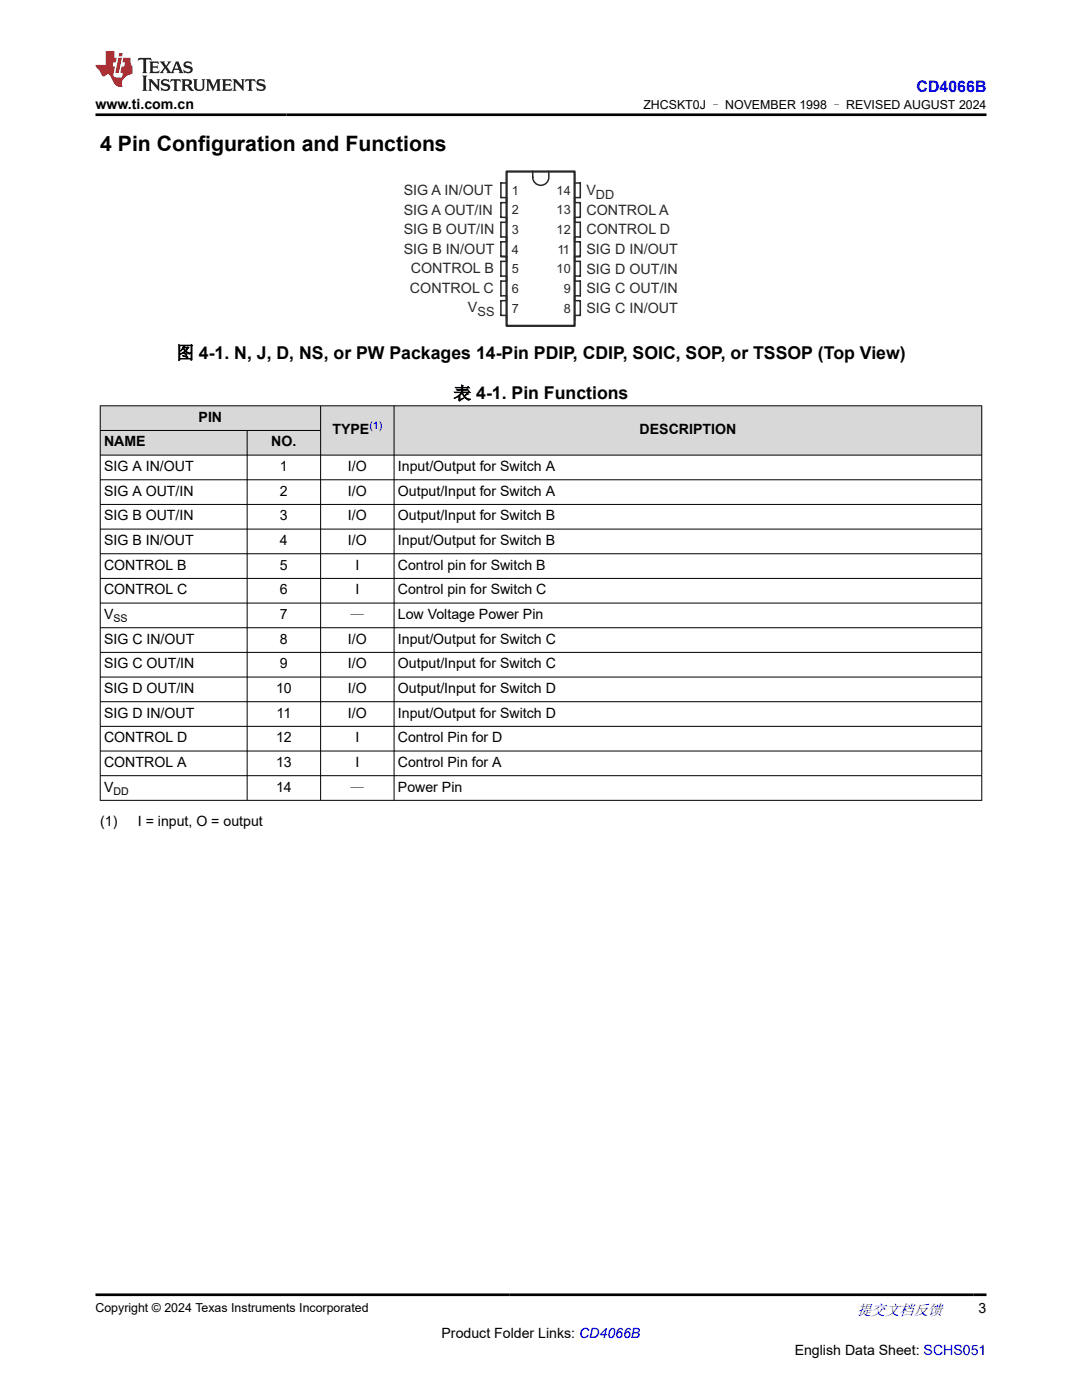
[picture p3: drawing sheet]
<svg xmlns="http://www.w3.org/2000/svg" width="216mm" height="279mm" viewBox="0 0 216 279" stroke-linecap="round" stroke-linejoin="round" font-family="sans-serif">
<defs><g id="words">
<text font-size="4.2" x="20" y="30.1">4 Pin Configuration and Functions</text>
<g font-size="3.5">
<text x="35.2" y="71.6">图 4-1. N, J, D, NS, or PW Packages 14-Pin PDIP, CDIP, SOIC, SOP, or TSSOP (Top View)</text>
<text x="90.5" y="79.7">表 4-1. Pin Functions</text>
</g>
<text font-size="3.2" fill="#00f" x="182.9" y="18.3">CD4066B</text>
<text font-size="3" fill="#00f" x="171" y="262.4">提交文档反馈</text>
<g font-size="2.9" fill="#2b292a">
<text x="80.5" y="38.9">SIG A IN/OUT</text>
<text x="117" y="39">V</text>
<text x="80.5" y="42.8">SIG A OUT/IN</text>
<text x="80.5" y="46.7">SIG B OUT/IN</text>
<text x="117" y="42.9">CONTROL A</text>
<text x="117" y="46.8">CONTROL D</text>
<text x="80.5" y="50.6">SIG B IN/OUT</text>
<text x="117" y="50.7">SIG D IN/OUT</text>
<text x="81.8" y="58.4">CONTROL C</text>
<text x="82" y="54.5">CONTROL B</text>
<text x="117" y="54.6">SIG D OUT/IN</text>
<text x="117" y="58.5">SIG C OUT/IN</text>
<text x="93.4" y="62.3">V</text>
<text x="117" y="62.4">SIG C IN/OUT</text>
</g>
<g font-size="2.8">
<text x="19" y="21.7">www.ti.com.cn</text>
<text x="20.8" y="89.1">NAME</text>
<text x="39.6" y="84.2">PIN</text>
<text x="54.1" y="89.1">NO.</text>
<text x="66.3" y="86.6">TYPE</text>
<text x="127.6" y="86.6">DESCRIPTION</text>
<text x="20.8" y="94">SIG A IN/OUT</text>
<text x="55.9" y="94">1</text>
<text x="69.4" y="94">I/O</text>
<text x="79.4" y="94">Input/Output for Switch A</text>
<text x="20.8" y="98.9">SIG A OUT/IN</text>
<text x="55.9" y="98.9">2</text>
<text x="69.4" y="98.9">I/O</text>
<text x="79.4" y="98.9">Output/Input for Switch A</text>
<text x="20.8" y="103.9">SIG B OUT/IN</text>
<text x="55.9" y="103.9">3</text>
<text x="69.4" y="103.9">I/O</text>
<text x="79.4" y="103.9">Output/Input for Switch B</text>
<text x="20.8" y="108.8">SIG B IN/OUT</text>
<text x="20.8" y="113.7">CONTROL B</text>
<text x="55.9" y="108.8">4</text>
<text x="55.9" y="113.7">5</text>
<text x="69.4" y="108.8">I/O</text>
<text x="70.9" y="113.7">I</text>
<text x="79.4" y="108.8">Input/Output for Switch B</text>
<text x="79.4" y="113.7">Control pin for Switch B</text>
<text x="20.8" y="118.6">CONTROL C</text>
<text x="55.9" y="118.6">6</text>
<text x="70.9" y="118.6">I</text>
<text x="79.4" y="118.6">Control pin for Switch C</text>
<text x="20.8" y="123.5">V</text>
<text x="55.9" y="123.5">7</text>
<text x="69.9" y="123.8">—</text>
<text x="79.4" y="123.5">Low Voltage Power Pin</text>
<text x="20.8" y="128.5">SIG C IN/OUT</text>
<text x="55.9" y="128.5">8</text>
<text x="69.4" y="128.5">I/O</text>
<text x="79.4" y="128.5">Input/Output for Switch C</text>
<text x="20.8" y="133.4">SIG C OUT/IN</text>
<text x="55.9" y="133.4">9</text>
<text x="69.4" y="133.4">I/O</text>
<text x="79.4" y="133.4">Output/Input for Switch C</text>
<text x="20.8" y="138.3">SIG D OUT/IN</text>
<text x="20.8" y="143.2">SIG D IN/OUT</text>
<text x="55.1" y="138.3">10</text>
<text x="55.2" y="143.2">11</text>
<text x="69.4" y="138.3">I/O</text>
<text x="69.4" y="143.2">I/O</text>
<text x="79.4" y="138.3">Output/Input for Switch D</text>
<text x="79.4" y="143.2">Input/Output for Switch D</text>
<text x="20.8" y="148.2">CONTROL D</text>
<text x="55.1" y="148.2">12</text>
<text x="70.9" y="148.2">I</text>
<text x="79.4" y="148.2">Control Pin for D</text>
<text x="20.8" y="153.1">CONTROL A</text>
<text x="55.1" y="153.1">13</text>
<text x="70.9" y="153.1">I</text>
<text x="79.4" y="153.1">Control Pin for A</text>
<text x="20.8" y="158">V</text>
<text x="55.1" y="158">14</text>
<text x="69.9" y="158.3">—</text>
<text x="79.4" y="158">Power Pin</text>
<text x="20" y="164.8">(1)</text>
<text x="27.5" y="164.8">I = input, O = output</text>
<text x="195.3" y="262.1">3</text>
<text x="88.1" y="266.9">Product Folder Links: CD4066B</text>
<text x="158.6" y="270.3">English Data Sheet: SCHS051</text>
</g>
<g font-size="2.5">
<text x="128.4" y="21.8">ZHCSKT0J – NOVEMBER 1998 – REVISED AUGUST 2024</text>
<text x="19" y="261.8">Copyright © 2024 Texas Instruments Incorporated</text>
</g>
<g font-size="2.5" fill="#2b292a">
<text x="102.1" y="38.9">1</text>
<text x="111.1" y="38.9">14</text>
<text x="118.9" y="39.7">DD</text>
<text x="102.1" y="42.8">2</text>
<text x="102.1" y="46.7">3</text>
<text x="111.1" y="42.8">13</text>
<text x="111.1" y="46.7">12</text>
<text x="102.1" y="50.6">4</text>
<text x="111.3" y="50.6">11</text>
<text x="102.1" y="54.6">5</text>
<text x="102.1" y="58.5">6</text>
<text x="111.1" y="54.6">10</text>
<text x="112.5" y="58.5">9</text>
<text x="95.3" y="63">SS</text>
<text x="102.1" y="62.4">7</text>
<text x="112.5" y="62.4">8</text>
</g>
<text font-size="2.1" fill="#00f" x="73.7" y="85.7">(1)</text>
<g font-size="2.1">
<text x="22.6" y="124.1">SS</text>
<text x="22.6" y="158.6">DD</text>
</g>
</g></defs>
<path d="M101.1 36.5h-1.1v2.9h1.1v1h-1.1v3h1.1v1h-1.1v2.9h1.1v1h-1.1v2.9M106.3 34.2a2.33 2.33 0 0 0 .8 2.6 1.6 1.6 0 0 0 2.4-1.4v-1.2M114.7 36.5h1.1v2.9h-1.1v1h1.1v3h-1.1v1h1.1v2.9h-1.1v1h1.1v2.9M100 51.2h1.1zM101.1 52.2h-1.1v2.9h1.1v1h-1.1v2.9h1.1v1h-1.1v2.9h1.1v1M101.1 51.2v.9M114.7 51.2h1.1zM114.7 52.2h1.1v2.9h-1.1v1h1.1v2.9h-1.1v1h1.1v2.9h-1.1v1M114.7 51.2v.9" fill="none" stroke="#2b292a" stroke-width=".31"/>
<path d="M101.1 34.2h13.6v30.8h-13.6z" fill="none" stroke="#2b292a" stroke-width=".45"/>
<g fill="#d8d8d8">
<path d="M20 81h175.9v4.9h-175.9z" fill-rule="evenodd"/>
<path d="M20.1 81h43.8v4.8h-43.8z" fill-rule="evenodd"/>
<path d="M64 81h14.6v9.8h-14.6z" fill-rule="evenodd"/>
<path d="M78.7 81h117.1v9.8h-117.1z" fill-rule="evenodd"/>
<path d="M20.1 86h29.2v4.8h-29.2z" fill-rule="evenodd"/>
<path d="M49.4 86h14.5v4.8h-14.5z" fill-rule="evenodd"/>
</g>
<g fill="none" stroke="#000" stroke-width=".2">
<path d="M19.9 81h176.1M19.9 85.9h44.1M19.9 95.8h176.1M20 80.9v78.9M49.3 85.9v73.9M64 80.9v78.9M78.6 80.9v78.9M195.9 80.9v78.9M196 90.8h-176.1M19.9 100.7h176.1M19.9 105.6h176.1M19.9 110.5h176.1"/>
<path d="M19.9 115.4h176.1M19.9 120.4h176.1M19.9 125.3h176.1M19.9 130.2h176.1M19.9 135.1h176.1M19.9 140h176.1M19.9 145h176.1M19.9 149.9h176.1M19.9 154.8h176.1M19.9 159.7h176.1"/>
</g>
<path d="M27.7 11.6l-.2 .5 .5-.2h.6v.1v2.2l-.2 .4h1l-.2-.4v-2.2v-.1h.5l.5 .2-.1-.5zM29.8 12.3l.2 .4v1.5l-.2 .4h1.9l.1-.6a1.08 1.08 0 0 1-1.3 .2v-.7h.6l.4 .2v-.7l-.4 .2h-.6v-.5l.2-.2a1 1 0 0 1 1 .3l-.1-.5zM31.8 12.3l1 1.1-1 1.2h.9l-.2-.2 .4-.8 .5 .8-.2 .2h1.6l-.2-.2 .1-.5h1l.1 .5-.1 .2h.9l-.2-.3-.8-2h-.5l-1 2.2-.8-1.1 .9-1.1h-.8l.2 .2-.5 .6-.3-.6 .1-.2zM35.2 12.7l.4 1h-.8zM36.8 12.4a.65 .65 0 0 0-.2 .7 .65 .65 0 0 0 .6 .5l.7 .1 .1 .3a.79 .79 0 0 1-.7 .4 .79 .79 0 0 1-.7-.5l.1 .7 .2-.1a.93 .93 0 0 0 1.1 .1 .93 .93 0 0 0 .4-1 1.46 1.46 0 0 0-1.2-.6l-.1-.3a1.09 1.09 0 0 1 1.2 .2l-.2-.6-.1 .1-.6-.2zM28.4 15.1l.2 .4v2.2l-.2 .4h1l-.2-.4v-2.2l.2-.4zM29.6 15.8l.2 .4v1.5l-.2 .4h.8l-.3-.4v-1.3l1.7 1.8v-2l.2-.4h-.8l.2 .2 .1 1.1-1.2-1.3zM32.3 15.9a.65 .65 0 0 0-.2 .8 .65 .65 0 0 0 .7 .4l.6 .2 .1 .2a.79 .79 0 0 1-.7 .4 .79 .79 0 0 1-.7-.5l.1 .7 .2-.1a.93 .93 0 0 0 1.1 .1 .93 .93 0 0 0 .4-.9 1.46 1.46 0 0 0-1.2-.6l-.1-.4a1.09 1.09 0 0 1 1.2 .2l-.2-.6-.1 .1-.6-.1zM34.1 15.8l-.1 .6a.63 .63 0 0 1 .7-.3l.1 1.6-.3 .4h1l-.2-.4v-1.6a.66 .66 0 0 1 .8 .3l-.1-.6zM36.2 15.8l.2 .4v1.5l-.2 .4h.9l-.2-.2v-.7h.5l.1 .2a.79 .79 0 0 0 1.2 .6l-1-.9a.61 .61 0 0 0 .6-.6 .61 .61 0 0 0-.5-.7zM36.9 16.1h.2a.47 .47 0 0 1 .5 .1 .47 .47 0 0 1 .1 .5l-.2 .1-.6 .1zM38.5 15.8l.2 .2a2.27 2.27 0 0 0 .4 2 1.04 1.04 0 0 0 1.7-.7v-1.3l.2-.2h-.8l.2 .4v1.1a.6 .6 0 0 1-.6 .6 .6 .6 0 0 1-.6-.6v-1.1l.3-.4zM41.1 15.8l.2 .4v1.5l-.2 .4h.7l-.2-.4v-1.4l.9 1.9 .8-1.9v1.4l-.2 .4h1l-.3-.4v-1.5l.3-.4h-.8l-.7 1.5-.7-1.5zM44.3 15.8l.2 .4v1.5l-.2 .4h1.9l.1-.6a1.09 1.09 0 0 1-1.3 .2v-.7h.6l.4 .2v-.6l-.4 .2h-.6v-.6l.2-.1a1.01 1.01 0 0 1 1 .3l-.1-.6zM46.4 15.8l.3 .4v1.5l-.3 .4h.8l-.2-.4v-1.3l1.6 1.8v-2l.2-.4h-.7l.2 .2v1.1l-1.2-1.3zM49 15.8l-.1 .6a.63 .63 0 0 1 .8-.3v1.6l-.3 .4h1l-.2-.4v-1.6a.66 .66 0 0 1 .8 .3l-.1-.6zM51.4 15.9a.65 .65 0 0 0-.2 .8 .65 .65 0 0 0 .6 .4l.6 .2 .2 .2a.79 .79 0 0 1-.8 .4 .79 .79 0 0 1-.6-.5l.1 .7 .2-.1a.93 .93 0 0 0 1 .1 .93 .93 0 0 0 .5-.9 1.46 1.46 0 0 0-1.3-.6l-.1-.4a1.09 1.09 0 0 1 1.3 .2l-.2-.6-.2 .1-.5-.1z" fill="#231f20"/>
<path d="M21.1 10.2v2.8h-2.1l.1 .3 .9 1a.95 .95 0 0 0 .9 .9 .59 .59 0 0 1 .6-.4 .59 .59 0 0 1 .5 .4l.4 .7a1.59 1.59 0 0 0 2.1 1.4 1.61 1.61 0 0 1 1-2.3l1-.3-.1-1.5a1.59 1.59 0 0 1-.4-1.7h-1.4l-.2 .9h.5l-.1 .9h-.5l-.2 1v.2l.4 .1-.2 .9h-.6a.73 .73 0 0 1-1.1-.7l.3-1.5h-.5l.2-.9h.5l.2-.9h-.5v-1.3zM23.6 11.5l-.6 3.1h.7l.6-3.1zM23.8 10.6l-.1 .6h.7l.1-.6z" fill="#ed1c24"/>
<path d="M19 22.9h177.8M19 258.4h177.8" fill="none" stroke="#000" stroke-width=".53"/>
<use href="#words"/>
</svg>
